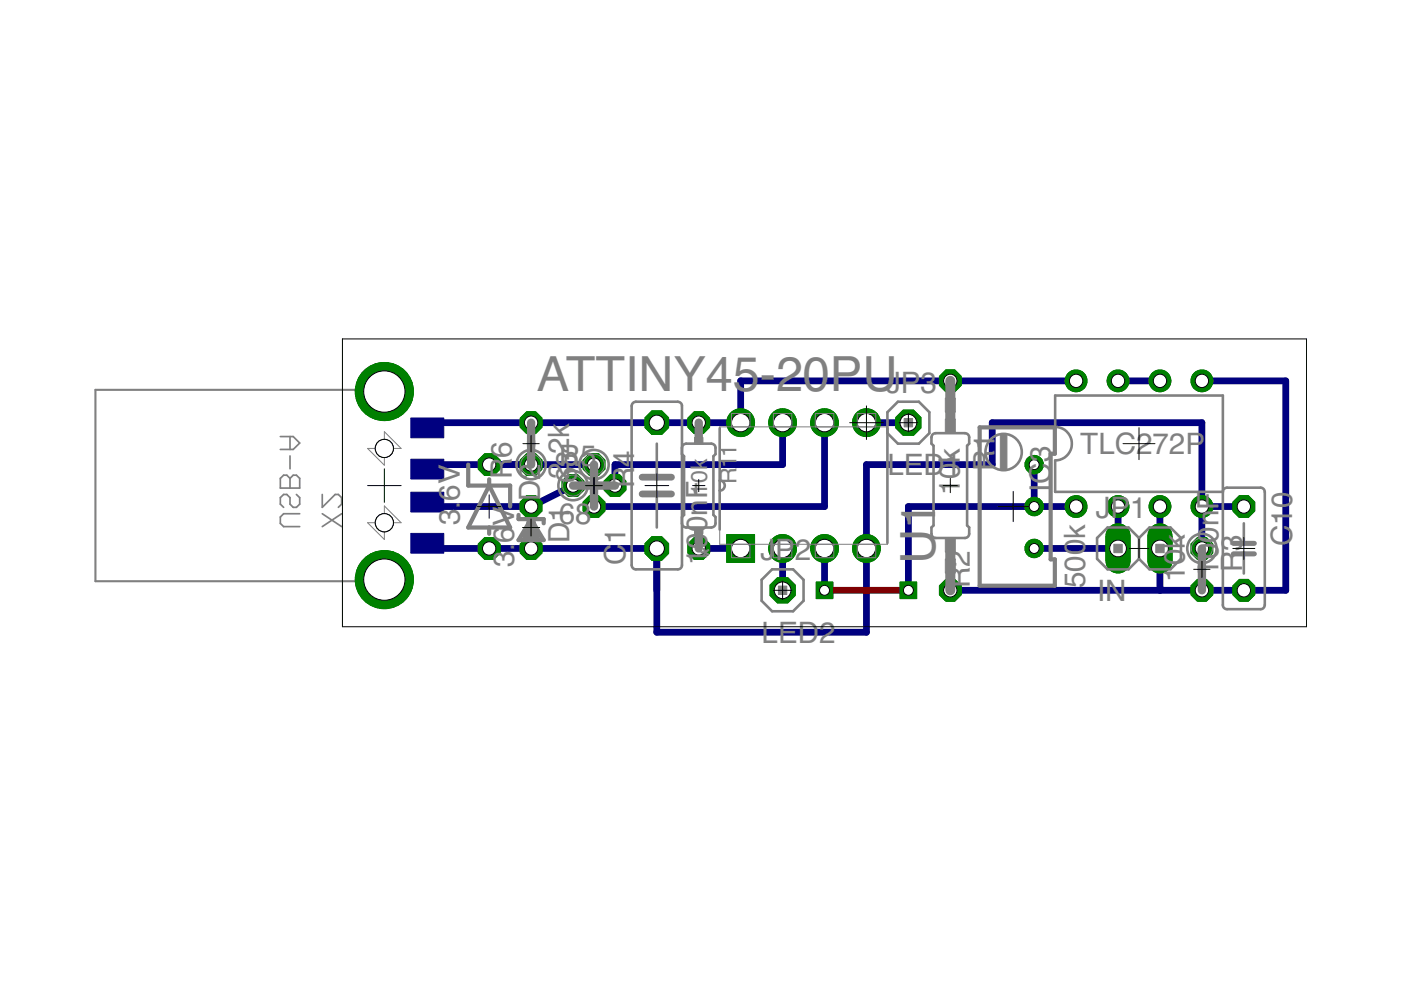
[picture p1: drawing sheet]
<svg xmlns="http://www.w3.org/2000/svg" width="297mm" height="210mm" viewBox="0 0 297 210" stroke-linecap="round" stroke-linejoin="round" font-family="sans-serif">
<defs><g id="words">
<g font-size="10.3" fill="#808080">
<text x="113.8" y="83">ATTINY45-20PU</text>
<text x="198.3" y="119.6" transform="rotate(-90 198.3 119.6)">U1</text>
</g>
<g font-size="6.3" fill="#808080">
<text x="187.9" y="83.2">JP3</text>
<text x="108.5" y="101.5" transform="rotate(-90 108.5 101.5)">R</text>
<text x="108.5" y="97" transform="rotate(-90 108.5 97)">6</text>
<text x="118.5" y="98.9">R5</text>
<text x="120.7" y="101.5" transform="rotate(-90 120.7 101.5)">2</text>
<text x="120.7" y="98" transform="rotate(-90 120.7 98)">.2k</text>
<text x="188.2" y="100.7">LED1</text>
<text x="203.5" y="98.1" transform="rotate(-90 203.5 98.1)">k</text>
<text x="210.8" y="99.8" transform="rotate(-90 210.8 99.8)">R1</text>
<text x="229" y="96.3">TLC272P</text>
<text x="97.5" y="106.2" transform="rotate(-90 97.5 106.2)">6V</text>
<text x="114.6" y="106.2" transform="rotate(-90 114.6 106.2)">D2</text>
<text x="122.3" y="102.5" transform="rotate(-90 122.3 102.5)">68</text>
<text x="134.5" y="103.5" transform="rotate(-90 134.5 103.5)">R4</text>
<text x="149.9" y="105.9" transform="rotate(-90 149.9 105.9)">F</text>
<text x="203.5" y="105.1" transform="rotate(-90 203.5 105.1)">10</text>
<text x="222.8" y="104.3" transform="rotate(-90 222.8 104.3)">IC3</text>
<text x="97.5" y="111.4" transform="rotate(-90 97.5 111.4)">3.</text>
<text x="118.5" y="111">68</text>
<text x="232.3" y="109.9">JP1</text>
<text x="109" y="115.1" transform="rotate(-90 109 115.1)">6V</text>
<text x="120.8" y="115.1" transform="rotate(-90 120.8 115.1)">D1</text>
<text x="132.6" y="119.8" transform="rotate(-90 132.6 119.8)">C</text>
<text x="132.6" y="115.3" transform="rotate(-90 132.6 115.3)">1</text>
<text x="149.9" y="119.8" transform="rotate(-90 149.9 119.8)">100n</text>
<text x="153.1" y="118.3" transform="rotate(-90 153.1 118.3)">*</text>
<text x="161.2" y="118.8">JP2</text>
<text x="263.4" y="116.7" transform="rotate(-90 263.4 116.7)">3</text>
<text x="273.9" y="115.8" transform="rotate(-90 273.9 115.8)">C10</text>
<text x="109" y="120.3" transform="rotate(-90 109 120.3)">3.</text>
<text x="205.7" y="124.7" transform="rotate(-90 205.7 124.7)">R2</text>
<text x="230" y="124.7" transform="rotate(-90 230 124.7)">500k</text>
<text x="251.2" y="123.4" transform="rotate(-90 251.2 123.4)">10k</text>
<text x="258.4" y="122" transform="rotate(-90 258.4 122)">100nF</text>
<text x="263.4" y="121.3" transform="rotate(-90 263.4 121.3)">R</text>
<text x="232.6" y="127.4">IN</text>
<text x="161.5" y="136.3">LED2</text>
</g>
<g font-size="4.9" fill="#808080">
<text x="149.9" y="105.1" transform="rotate(-90 149.9 105.1)">10k</text>
<text x="156.2" y="102.7" transform="rotate(-90 156.2 102.7)">R11</text>
</g>
</g></defs>
<path d="M81.5 99.4v7.1M77.9 103h7.1" fill="none" stroke="#000" stroke-width=".21"/>
<path d="M59.4 92.6h2.8l1.3 1.3-1.3 1.4h-2.8M61.5 92.6v2.7M61.5 96.7v2.7M59.4 101.4l.7-.6h.7l.7 .6 .7-.6h.6l.7 .6v2.1h-4.1zM61.5 101.4v2.1M62.8 104.8l.7 .7v1.4l-.7 .7h-.6l-.7-.7v-1.4l-.7-.7h-.7l-.7 .7v1.4l.7 .7M63.5 108.9h-3.4l-.7 .7v1.4l.7 .7h3.4M68.3 104.8v2.8l2.8-2.8h.6l.7 .7v1.4l-.7 .7M68.3 108.9l4.1 2.8M72.4 108.9l-4.1 2.8" fill="none" stroke="#808080" stroke-width=".36"/>
<path d="M81.5 82.7h-61.3v40.5h61.3" fill="none" stroke="#808080" stroke-width=".44"/>
<g fill="#000080" stroke="#000080" stroke-width=".21">
<path d="M87.1 88.6h7v4.2h-7z"/>
<path d="M87.1 97.4h7v4.2h-7z"/>
<path d="M87.1 104.4h7v4.1h-7z"/>
<path d="M87.1 113.1h7v4.2h-7z"/>
</g>
<g fill="none" stroke="#000080" stroke-width="1.4">
<path d="M125.9 98.5h-35.3v1M165.9 89.6v8.9h-35.5v4.5M174.8 89.6v17.8h-48.9M183.7 89.6h8.9M219.3 98.5v8.9M228.2 80.8h-71.2v8.8h-66.6v1.1h.2M237 80.8h8.9M254.8 80.8h17.8v44.4h-71.1M90.6 115.2v1.1h48.7v17.7h44.4v-35.5h26.7v-8.9h44.4v26.7M121.5 103l-8.9 4.4h-22v-1M148.1 116.3h8.9M165.9 116.3v8.9"/>
<path d="M174.8 116.3v8.9M228.2 107.4h-35.6v17.8M237 107.4v8.9h-17.7M245.9 107.4v17.8M254.8 107.4h8.9"/>
</g>
<circle cx="263.7" cy="107.4" r="2.5" fill="#008000" stroke="#008000" stroke-width=".21"/>
<circle cx="263.7" cy="107.4" r="1.42" fill="#fff" stroke="#000" stroke-width=".21"/>
<circle cx="263.7" cy="125.2" r="2.5" fill="#008000" stroke="#008000" stroke-width=".21"/>
<circle cx="263.7" cy="125.2" r="1.42" fill="#fff" stroke="#000" stroke-width=".21"/>
<circle cx="228.2" cy="107.4" r="2.31" fill="#008000" stroke="#008000" stroke-width=".21"/>
<circle cx="228.2" cy="107.4" r="1.42" fill="#fff" stroke="#000" stroke-width=".21"/>
<circle cx="237" cy="107.4" r="2.31" fill="#008000" stroke="#008000" stroke-width=".21"/>
<circle cx="237" cy="107.4" r="1.42" fill="#fff" stroke="#000" stroke-width=".21"/>
<circle cx="237" cy="80.8" r="2.31" fill="#008000" stroke="#008000" stroke-width=".21"/>
<circle cx="237" cy="80.8" r="1.42" fill="#fff" stroke="#000" stroke-width=".21"/>
<circle cx="228.2" cy="80.8" r="2.31" fill="#008000" stroke="#008000" stroke-width=".21"/>
<circle cx="228.2" cy="80.8" r="1.42" fill="#fff" stroke="#000" stroke-width=".21"/>
<circle cx="245.9" cy="107.4" r="2.31" fill="#008000" stroke="#008000" stroke-width=".21"/>
<circle cx="245.9" cy="107.4" r="1.42" fill="#fff" stroke="#000" stroke-width=".21"/>
<circle cx="254.8" cy="107.4" r="2.31" fill="#008000" stroke="#008000" stroke-width=".21"/>
<circle cx="254.8" cy="107.4" r="1.42" fill="#fff" stroke="#000" stroke-width=".21"/>
<circle cx="245.9" cy="80.8" r="2.31" fill="#008000" stroke="#008000" stroke-width=".21"/>
<circle cx="245.9" cy="80.8" r="1.42" fill="#fff" stroke="#000" stroke-width=".21"/>
<circle cx="254.8" cy="80.8" r="2.31" fill="#008000" stroke="#008000" stroke-width=".21"/>
<circle cx="254.8" cy="80.8" r="1.42" fill="#fff" stroke="#000" stroke-width=".21"/>
<circle cx="148.1" cy="89.6" r="2.5" fill="#008000" stroke="#008000" stroke-width=".21"/>
<circle cx="148.1" cy="89.6" r="1.42" fill="#fff" stroke="#000" stroke-width=".21"/>
<circle cx="148.1" cy="116.3" r="2.5" fill="#008000" stroke="#008000" stroke-width=".21"/>
<circle cx="148.1" cy="116.3" r="1.42" fill="#fff" stroke="#000" stroke-width=".21"/>
<path d="M237 113.6v5.3" fill="none" stroke="#008000" stroke-width="5.3"/>
<circle cx="237" cy="116.3" r="1.78" fill="#fff" stroke="#000" stroke-width=".21"/>
<path d="M245.9 113.6v5.3" fill="none" stroke="#008000" stroke-width="5.3"/>
<circle cx="245.9" cy="116.3" r="1.78" fill="#fff" stroke="#000" stroke-width=".21"/>
<path d="M154.1 113.3h5.9v5.9h-5.9z" fill="#008000" stroke="#008000" stroke-width=".21"/>
<circle cx="157" cy="116.3" r="1.95" fill="#fff" stroke="#000" stroke-width=".21"/>
<circle cx="165.9" cy="116.3" r="2.94" fill="#008000" stroke="#008000" stroke-width=".21"/>
<circle cx="165.9" cy="116.3" r="1.95" fill="#fff" stroke="#000" stroke-width=".21"/>
<circle cx="174.8" cy="116.3" r="2.94" fill="#008000" stroke="#008000" stroke-width=".21"/>
<circle cx="174.8" cy="116.3" r="1.95" fill="#fff" stroke="#000" stroke-width=".21"/>
<circle cx="183.7" cy="116.3" r="2.94" fill="#008000" stroke="#008000" stroke-width=".21"/>
<circle cx="183.7" cy="116.3" r="1.95" fill="#fff" stroke="#000" stroke-width=".21"/>
<circle cx="183.7" cy="89.6" r="2.94" fill="#008000" stroke="#008000" stroke-width=".21"/>
<circle cx="183.7" cy="89.6" r="1.95" fill="#fff" stroke="#000" stroke-width=".21"/>
<circle cx="174.8" cy="89.6" r="2.94" fill="#008000" stroke="#008000" stroke-width=".21"/>
<circle cx="174.8" cy="89.6" r="1.95" fill="#fff" stroke="#000" stroke-width=".21"/>
<circle cx="165.9" cy="89.6" r="2.94" fill="#008000" stroke="#008000" stroke-width=".21"/>
<circle cx="165.9" cy="89.6" r="1.95" fill="#fff" stroke="#000" stroke-width=".21"/>
<circle cx="157" cy="89.6" r="2.94" fill="#008000" stroke="#008000" stroke-width=".21"/>
<circle cx="157" cy="89.6" r="1.95" fill="#fff" stroke="#000" stroke-width=".21"/>
<circle cx="201.5" cy="80.8" r="2.5" fill="#008000" stroke="#008000" stroke-width=".21"/>
<circle cx="201.5" cy="80.8" r="1.42" fill="#fff" stroke="#000" stroke-width=".21"/>
<circle cx="201.5" cy="125.2" r="2.5" fill="#008000" stroke="#008000" stroke-width=".21"/>
<circle cx="201.5" cy="125.2" r="1.42" fill="#fff" stroke="#000" stroke-width=".21"/>
<circle cx="254.8" cy="116.3" r="2.5" fill="#008000" stroke="#008000" stroke-width=".21"/>
<circle cx="254.8" cy="116.3" r="1.42" fill="#fff" stroke="#000" stroke-width=".21"/>
<circle cx="254.8" cy="125.2" r="2.5" fill="#008000" stroke="#008000" stroke-width=".21"/>
<circle cx="254.8" cy="125.2" r="1.42" fill="#fff" stroke="#000" stroke-width=".21"/>
<circle cx="125.9" cy="98.5" r="2.5" fill="#008000" stroke="#008000" stroke-width=".21"/>
<circle cx="125.9" cy="98.5" r="1.42" fill="#fff" stroke="#000" stroke-width=".21"/>
<circle cx="125.9" cy="107.4" r="2.5" fill="#008000" stroke="#008000" stroke-width=".21"/>
<circle cx="125.9" cy="107.4" r="1.42" fill="#fff" stroke="#000" stroke-width=".21"/>
<circle cx="121.5" cy="103" r="2.5" fill="#008000" stroke="#008000" stroke-width=".21"/>
<circle cx="121.5" cy="103" r="1.42" fill="#fff" stroke="#000" stroke-width=".21"/>
<circle cx="130.4" cy="103" r="2.5" fill="#008000" stroke="#008000" stroke-width=".21"/>
<circle cx="130.4" cy="103" r="1.42" fill="#fff" stroke="#000" stroke-width=".21"/>
<circle cx="112.6" cy="116.3" r="2.5" fill="#008000" stroke="#008000" stroke-width=".21"/>
<circle cx="112.6" cy="116.3" r="1.42" fill="#fff" stroke="#000" stroke-width=".21"/>
<circle cx="112.6" cy="107.4" r="2.5" fill="#008000" stroke="#008000" stroke-width=".21"/>
<circle cx="112.6" cy="107.4" r="1.42" fill="#fff" stroke="#000" stroke-width=".21"/>
<circle cx="103.7" cy="116.3" r="2.5" fill="#008000" stroke="#008000" stroke-width=".21"/>
<circle cx="103.7" cy="116.3" r="1.42" fill="#fff" stroke="#000" stroke-width=".21"/>
<circle cx="103.7" cy="98.5" r="2.5" fill="#008000" stroke="#008000" stroke-width=".21"/>
<circle cx="103.7" cy="98.5" r="1.42" fill="#fff" stroke="#000" stroke-width=".21"/>
<circle cx="112.6" cy="98.5" r="2.5" fill="#008000" stroke="#008000" stroke-width=".21"/>
<circle cx="112.6" cy="98.5" r="1.42" fill="#fff" stroke="#000" stroke-width=".21"/>
<circle cx="112.6" cy="89.6" r="2.5" fill="#008000" stroke="#008000" stroke-width=".21"/>
<circle cx="112.6" cy="89.6" r="1.42" fill="#fff" stroke="#000" stroke-width=".21"/>
<circle cx="139.3" cy="116.3" r="2.7" fill="#008000" stroke="#008000" stroke-width=".21"/>
<circle cx="139.3" cy="116.3" r="1.61" fill="#fff" stroke="#000" stroke-width=".21"/>
<circle cx="139.3" cy="89.6" r="2.7" fill="#008000" stroke="#008000" stroke-width=".21"/>
<circle cx="139.3" cy="89.6" r="1.61" fill="#fff" stroke="#000" stroke-width=".21"/>
<circle cx="165.9" cy="125.2" r="2.89" fill="#008000" stroke="#008000" stroke-width=".21"/>
<circle cx="165.9" cy="125.2" r="1.78" fill="#fff" stroke="#000" stroke-width=".21"/>
<circle cx="192.6" cy="89.6" r="2.89" fill="#008000" stroke="#008000" stroke-width=".21"/>
<circle cx="192.6" cy="89.6" r="1.78" fill="#fff" stroke="#000" stroke-width=".21"/>
<circle cx="219.3" cy="116.3" r="1.95" fill="#008000" stroke="#008000" stroke-width=".21"/>
<circle cx="219.3" cy="116.3" r="1.06" fill="#fff" stroke="#000" stroke-width=".21"/>
<circle cx="219.3" cy="107.4" r="1.95" fill="#008000" stroke="#008000" stroke-width=".21"/>
<circle cx="219.3" cy="107.4" r="1.06" fill="#fff" stroke="#000" stroke-width=".21"/>
<circle cx="219.3" cy="98.5" r="1.95" fill="#008000" stroke="#008000" stroke-width=".21"/>
<circle cx="219.3" cy="98.5" r="1.06" fill="#fff" stroke="#000" stroke-width=".21"/>
<circle cx="81.5" cy="122.9" r="6.2" fill="#008000" stroke="#008000" stroke-width=".21"/>
<circle cx="81.5" cy="122.9" r="4.4" fill="#fff" stroke="#000" stroke-width=".21"/>
<circle cx="81.5" cy="83" r="6.2" fill="#008000" stroke="#008000" stroke-width=".21"/>
<circle cx="81.5" cy="83" r="4.4" fill="#fff" stroke="#000" stroke-width=".21"/>
<path d="M173.1 123.4h3.5v3.5h-3.5z" fill="#008000" stroke="#008000" stroke-width=".21"/>
<circle cx="174.8" cy="125.2" r="1.06" fill="#fff" stroke="#000" stroke-width=".21"/>
<path d="M190.8 123.4h3.6v3.5h-3.6z" fill="#008000" stroke="#008000" stroke-width=".21"/>
<circle cx="192.6" cy="125.2" r="1.06" fill="#fff" stroke="#000" stroke-width=".21"/>
<path d="M174.8 125.2h17.8" fill="none" stroke="#800000" stroke-width="1.4"/>
<circle cx="263.7" cy="107.4" r="2.5" fill="#008000" stroke="#008000" stroke-width=".21"/>
<circle cx="263.7" cy="107.4" r="1.42" fill="#fff" stroke="#000" stroke-width=".21"/>
<circle cx="263.7" cy="125.2" r="2.5" fill="#008000" stroke="#008000" stroke-width=".21"/>
<circle cx="263.7" cy="125.2" r="1.42" fill="#fff" stroke="#000" stroke-width=".21"/>
<circle cx="228.2" cy="107.4" r="2.31" fill="#008000" stroke="#008000" stroke-width=".21"/>
<circle cx="228.2" cy="107.4" r="1.42" fill="#fff" stroke="#000" stroke-width=".21"/>
<circle cx="237" cy="107.4" r="2.31" fill="#008000" stroke="#008000" stroke-width=".21"/>
<circle cx="237" cy="107.4" r="1.42" fill="#fff" stroke="#000" stroke-width=".21"/>
<circle cx="237" cy="80.8" r="2.31" fill="#008000" stroke="#008000" stroke-width=".21"/>
<circle cx="237" cy="80.8" r="1.42" fill="#fff" stroke="#000" stroke-width=".21"/>
<circle cx="228.2" cy="80.8" r="2.31" fill="#008000" stroke="#008000" stroke-width=".21"/>
<circle cx="228.2" cy="80.8" r="1.42" fill="#fff" stroke="#000" stroke-width=".21"/>
<circle cx="245.9" cy="107.4" r="2.31" fill="#008000" stroke="#008000" stroke-width=".21"/>
<circle cx="245.9" cy="107.4" r="1.42" fill="#fff" stroke="#000" stroke-width=".21"/>
<circle cx="254.8" cy="107.4" r="2.31" fill="#008000" stroke="#008000" stroke-width=".21"/>
<circle cx="254.8" cy="107.4" r="1.42" fill="#fff" stroke="#000" stroke-width=".21"/>
<circle cx="245.9" cy="80.8" r="2.31" fill="#008000" stroke="#008000" stroke-width=".21"/>
<circle cx="245.9" cy="80.8" r="1.42" fill="#fff" stroke="#000" stroke-width=".21"/>
<circle cx="254.8" cy="80.8" r="2.31" fill="#008000" stroke="#008000" stroke-width=".21"/>
<circle cx="254.8" cy="80.8" r="1.42" fill="#fff" stroke="#000" stroke-width=".21"/>
<circle cx="148.1" cy="89.6" r="2.5" fill="#008000" stroke="#008000" stroke-width=".21"/>
<circle cx="148.1" cy="89.6" r="1.42" fill="#fff" stroke="#000" stroke-width=".21"/>
<circle cx="148.1" cy="116.3" r="2.5" fill="#008000" stroke="#008000" stroke-width=".21"/>
<circle cx="148.1" cy="116.3" r="1.42" fill="#fff" stroke="#000" stroke-width=".21"/>
<path d="M237 113.6v5.3" fill="none" stroke="#008000" stroke-width="5.3"/>
<circle cx="237" cy="116.3" r="1.78" fill="#fff" stroke="#000" stroke-width=".21"/>
<path d="M245.9 113.6v5.3" fill="none" stroke="#008000" stroke-width="5.3"/>
<circle cx="245.9" cy="116.3" r="1.78" fill="#fff" stroke="#000" stroke-width=".21"/>
<path d="M154.1 113.3h5.9v5.9h-5.9z" fill="#008000" stroke="#008000" stroke-width=".21"/>
<circle cx="157" cy="116.3" r="1.95" fill="#fff" stroke="#000" stroke-width=".21"/>
<circle cx="165.9" cy="116.3" r="2.94" fill="#008000" stroke="#008000" stroke-width=".21"/>
<circle cx="165.9" cy="116.3" r="1.95" fill="#fff" stroke="#000" stroke-width=".21"/>
<circle cx="174.8" cy="116.3" r="2.94" fill="#008000" stroke="#008000" stroke-width=".21"/>
<circle cx="174.8" cy="116.3" r="1.95" fill="#fff" stroke="#000" stroke-width=".21"/>
<circle cx="183.7" cy="116.3" r="2.94" fill="#008000" stroke="#008000" stroke-width=".21"/>
<circle cx="183.7" cy="116.3" r="1.95" fill="#fff" stroke="#000" stroke-width=".21"/>
<circle cx="183.7" cy="89.6" r="2.94" fill="#008000" stroke="#008000" stroke-width=".21"/>
<circle cx="183.7" cy="89.6" r="1.95" fill="#fff" stroke="#000" stroke-width=".21"/>
<circle cx="174.8" cy="89.6" r="2.94" fill="#008000" stroke="#008000" stroke-width=".21"/>
<circle cx="174.8" cy="89.6" r="1.95" fill="#fff" stroke="#000" stroke-width=".21"/>
<circle cx="165.9" cy="89.6" r="2.94" fill="#008000" stroke="#008000" stroke-width=".21"/>
<circle cx="165.9" cy="89.6" r="1.95" fill="#fff" stroke="#000" stroke-width=".21"/>
<circle cx="157" cy="89.6" r="2.94" fill="#008000" stroke="#008000" stroke-width=".21"/>
<circle cx="157" cy="89.6" r="1.95" fill="#fff" stroke="#000" stroke-width=".21"/>
<circle cx="201.5" cy="80.8" r="2.5" fill="#008000" stroke="#008000" stroke-width=".21"/>
<circle cx="201.5" cy="80.8" r="1.42" fill="#fff" stroke="#000" stroke-width=".21"/>
<circle cx="201.5" cy="125.2" r="2.5" fill="#008000" stroke="#008000" stroke-width=".21"/>
<circle cx="201.5" cy="125.2" r="1.42" fill="#fff" stroke="#000" stroke-width=".21"/>
<circle cx="254.8" cy="116.3" r="2.5" fill="#008000" stroke="#008000" stroke-width=".21"/>
<circle cx="254.8" cy="116.3" r="1.42" fill="#fff" stroke="#000" stroke-width=".21"/>
<circle cx="254.8" cy="125.2" r="2.5" fill="#008000" stroke="#008000" stroke-width=".21"/>
<circle cx="254.8" cy="125.2" r="1.42" fill="#fff" stroke="#000" stroke-width=".21"/>
<circle cx="125.9" cy="98.5" r="2.5" fill="#008000" stroke="#008000" stroke-width=".21"/>
<circle cx="125.9" cy="98.5" r="1.42" fill="#fff" stroke="#000" stroke-width=".21"/>
<circle cx="125.9" cy="107.4" r="2.5" fill="#008000" stroke="#008000" stroke-width=".21"/>
<circle cx="125.9" cy="107.4" r="1.42" fill="#fff" stroke="#000" stroke-width=".21"/>
<circle cx="121.5" cy="103" r="2.5" fill="#008000" stroke="#008000" stroke-width=".21"/>
<circle cx="121.5" cy="103" r="1.42" fill="#fff" stroke="#000" stroke-width=".21"/>
<circle cx="130.4" cy="103" r="2.5" fill="#008000" stroke="#008000" stroke-width=".21"/>
<circle cx="130.4" cy="103" r="1.42" fill="#fff" stroke="#000" stroke-width=".21"/>
<circle cx="112.6" cy="116.3" r="2.5" fill="#008000" stroke="#008000" stroke-width=".21"/>
<circle cx="112.6" cy="116.3" r="1.42" fill="#fff" stroke="#000" stroke-width=".21"/>
<circle cx="112.6" cy="107.4" r="2.5" fill="#008000" stroke="#008000" stroke-width=".21"/>
<circle cx="112.6" cy="107.4" r="1.42" fill="#fff" stroke="#000" stroke-width=".21"/>
<circle cx="103.7" cy="116.3" r="2.5" fill="#008000" stroke="#008000" stroke-width=".21"/>
<circle cx="103.7" cy="116.3" r="1.42" fill="#fff" stroke="#000" stroke-width=".21"/>
<circle cx="103.7" cy="98.5" r="2.5" fill="#008000" stroke="#008000" stroke-width=".21"/>
<circle cx="103.7" cy="98.5" r="1.42" fill="#fff" stroke="#000" stroke-width=".21"/>
<circle cx="112.6" cy="98.5" r="2.5" fill="#008000" stroke="#008000" stroke-width=".21"/>
<circle cx="112.6" cy="98.5" r="1.42" fill="#fff" stroke="#000" stroke-width=".21"/>
<circle cx="112.6" cy="89.6" r="2.5" fill="#008000" stroke="#008000" stroke-width=".21"/>
<circle cx="112.6" cy="89.6" r="1.42" fill="#fff" stroke="#000" stroke-width=".21"/>
<circle cx="139.3" cy="116.3" r="2.7" fill="#008000" stroke="#008000" stroke-width=".21"/>
<circle cx="139.3" cy="116.3" r="1.61" fill="#fff" stroke="#000" stroke-width=".21"/>
<circle cx="139.3" cy="89.6" r="2.7" fill="#008000" stroke="#008000" stroke-width=".21"/>
<circle cx="139.3" cy="89.6" r="1.61" fill="#fff" stroke="#000" stroke-width=".21"/>
<circle cx="165.9" cy="125.2" r="2.89" fill="#008000" stroke="#008000" stroke-width=".21"/>
<circle cx="165.9" cy="125.2" r="1.78" fill="#fff" stroke="#000" stroke-width=".21"/>
<circle cx="192.6" cy="89.6" r="2.89" fill="#008000" stroke="#008000" stroke-width=".21"/>
<circle cx="192.6" cy="89.6" r="1.78" fill="#fff" stroke="#000" stroke-width=".21"/>
<circle cx="219.3" cy="116.3" r="1.95" fill="#008000" stroke="#008000" stroke-width=".21"/>
<circle cx="219.3" cy="116.3" r="1.06" fill="#fff" stroke="#000" stroke-width=".21"/>
<circle cx="219.3" cy="107.4" r="1.95" fill="#008000" stroke="#008000" stroke-width=".21"/>
<circle cx="219.3" cy="107.4" r="1.06" fill="#fff" stroke="#000" stroke-width=".21"/>
<circle cx="219.3" cy="98.5" r="1.95" fill="#008000" stroke="#008000" stroke-width=".21"/>
<circle cx="219.3" cy="98.5" r="1.06" fill="#fff" stroke="#000" stroke-width=".21"/>
<circle cx="81.5" cy="122.9" r="6.2" fill="#008000" stroke="#008000" stroke-width=".21"/>
<circle cx="81.5" cy="122.9" r="4.4" fill="#fff" stroke="#000" stroke-width=".21"/>
<circle cx="81.5" cy="83" r="6.2" fill="#008000" stroke="#008000" stroke-width=".21"/>
<circle cx="81.5" cy="83" r="4.4" fill="#fff" stroke="#000" stroke-width=".21"/>
<path d="M173.1 123.4h3.5v3.5h-3.5z" fill="#008000" stroke="#008000" stroke-width=".21"/>
<circle cx="174.8" cy="125.2" r="1.06" fill="#fff" stroke="#000" stroke-width=".21"/>
<path d="M190.8 123.4h3.6v3.5h-3.6z" fill="#008000" stroke="#008000" stroke-width=".21"/>
<circle cx="192.6" cy="125.2" r="1.06" fill="#fff" stroke="#000" stroke-width=".21"/>
<g fill="none" stroke="#808080" stroke-width=".21">
<path d="M81.5 91.5v7.1l-3.6-3.5h7.1zM152.6 90.5h35.6v24.9h-35.6zM155.1 90.5v-2.8h3.9v2.8M164 90.5v-2.8h3.9v2.8M172.9 90.5v-2.8h3.9v2.8M181.8 90.5v-2.8h3.9v2.8M81.5 107.3v7.1l-3.6-3.6h7.1zM152.6 101.9a1.06 1.06 0 0 1 1.1 1.1 1.06 1.06 0 0 1-1.1 1M155.1 115.4v2.8h3.9v-2.8M164 115.4v2.8h3.9v-2.8M172.9 115.4v2.8h3.9v-2.8M181.8 115.4v2.8h3.9v-2.8"/>
<circle cx="112.6" cy="98.5" r="2.22"/>
<circle cx="125.9" cy="98.5" r="2.22"/>
<circle cx="121.5" cy="103" r="2.22"/>
<circle cx="254.8" cy="116.3" r="2.22"/>
</g>
<path d="M261.5 115.2h4.4M261.5 117.4h4.4" fill="none" stroke="#808080" stroke-width="1.1"/>
<g fill="none" stroke="#808080" stroke-width=".55">
<path d="M134.2 85.4l.6-.2h8.9l.6 .2 .3 .5v33.9l-.1 .5-.6 .4h-9.1l-.4-.1-.4-.5-.1-34zM139.3 94.1v7.1M144.6 95l.3-.7 .6-.2h5.3l.6 .2 .3 .7v1.3l-.4 .4v12.5l.4 .4-.1 1.8-.3 .3-.5 .1h-5.3l-.6-.2-.3-.6M144.6 96.3l.4 .4v12.5l-.4 .4M152.6 90.8v21.5M188.2 91.8l2.2 2.3h4.4l2.2-2.3v-4.4l-2.2-2.2h-4.4l-2.2 2.2v27.7M197.7 92.1l.7-.3h6.2l.4 .2 .5 .5v1.6l-.5 .4v16.9l.5 .4v1.4l-.3 .6-.4 .2-6.4 .1-.7-.3-.2-.4v-1.6l.4-.4v-16.9l-.4-.4v-1.4zM223.7 83.9h35.6v44.6l.4 .6 .5 .1h7.1l.4-.1 .3-.4 .2-.4v-24l-.2-.5-.3-.3-.4-.1h-7.1l-.7 .3-.2 .6h-35.6v-6.7a3.6 3.6 0 0 0 3.6-3.5 3.6 3.6 0 0 0-3.6-3.6zM139.3 104.7v7.1M152.6 101.9a1.06 1.06 0 0 1 1.1 1.1 1.06 1.06 0 0 1-1.1 1M241.5 114.1l-2.2-2.3h-4.5l-2.2 2.3v4.4l2.2 2.2h4.5l2.2-2.2M241.5 114.1l2.2-2.3h4.5l2.2 2.3v4.4l-2.2 2.2h-4.5l-2.2-2.2"/>
<path d="M241.5 114.1v4.4M263.7 111v4.2M263.7 117.4v4.2M163.7 120.7h4.4l2.3 2.2v4.5l-2.3 2.2h-4.4l-2.2-2.2v-4.5z"/>
<circle cx="112.6" cy="98.5" r="3.1"/>
<circle cx="125.9" cy="98.5" r="3.1"/>
<circle cx="212.8" cy="95.8" r="3.9"/>
<circle cx="121.5" cy="103" r="3.1"/>
<circle cx="254.8" cy="116.3" r="3.1"/>
</g>
<g fill="#808080" stroke="#808080" stroke-width=".21">
<path d="M147.3 111.8h1.7v1.4h-1.7z"/>
<path d="M147.3 92.8h1.7v1.3h-1.7z"/>
<path d="M200.4 114.1h2.1v3h-2.1z"/>
<path d="M200.4 88.8h2.1v3h-2.1z"/>
<path d="M200.4 118.5h2.1v3h-2.1z"/>
<path d="M200.4 84.4h2.1v3h-2.1z"/>
<path d="M212.1 92.2h1.4v7.3h-1.4z"/>
<path d="M236.2 115.4h1.7v1.8h-1.7z"/>
<path d="M245 115.4h1.8v1.8h-1.8z"/>
<path d="M165 124.3h1.8v1.7h-1.8z"/>
<path d="M191.7 88.7h1.8v1.8h-1.8z"/>
</g>
<path d="M201.5 80.8v3.5M201.5 87.4v1.3M111.7 113.6h1.8M112.6 111v2.6M201.5 117.2v1.3M201.5 121.6v3.6" fill="none" stroke="#808080" stroke-width="2.1"/>
<path d="M112.6 89.6v8.9M125.9 98.5v8.9M148.1 89.6v3.1M121.5 103h8.9M148.1 113.2v3.1M254.8 116.3v8.9" fill="none" stroke="#808080" stroke-width="1.8"/>
<path d="M99.3 98.5v4.5h8.9v4.4M207.7 90.6h15.9v5.6h-.8v22.4h.8v5.6h-15.9zM103.7 103l4.5 8.8h-8.9zM103.7 101.6v1.4M103.7 111.8v1.4M109.9 109.2v.9h5.4v.9M112.6 110.1l2.7 4.4h-5.4z" fill="none" stroke="#808080" stroke-width=".89"/>
<path d="M136.1 104.7h6.3M136.1 101.2h6.3" fill="none" stroke="#808080" stroke-width="1.4"/>
<g fill="none" stroke="#000" stroke-width=".21">
<path d="M72.6 71.9h204.4v61h-204.4zM110.9 94.1h3.4M112.6 92.4v3.4M180.1 89.6h7.2M183.7 86.1v7.1M190.6 89.6h3.9M192.6 87.7v3.9M238.1 94.1h6.8M241.5 90.7v6.8M101.2 107.4h5M103.7 104.9v5M110.8 111.8h3.6"/>
<path d="M112.6 110v3.7M124.2 103h3.5M125.9 101.2v3.5M136.8 103h5M139.3 100.5v5M146.9 103h2.6M148.1 101.7v2.5M200 103h3M201.5 101.5v3M211.6 107.4h6.4M214.8 104.2v6.4M239.5 116.3h4"/>
<path d="M241.5 114.3v4M254.8 119v3.4M261.4 116.3h4.6M263.7 114v4.6M164 125.2h3.9M165.9 123.2v3.9M253.1 120.7h3.4"/>
<circle cx="81.5" cy="110.8" r="1.93"/>
</g>
<circle cx="81.5" cy="110.8" r="1.93" fill="#fff" stroke="#000" stroke-width=".21"/>
<circle cx="81.5" cy="95.1" r="1.93" fill="none" stroke="#000" stroke-width=".21"/>
<circle cx="81.5" cy="95.1" r="1.93" fill="#fff" stroke="#000" stroke-width=".21"/>
<use href="#words"/>
</svg>
